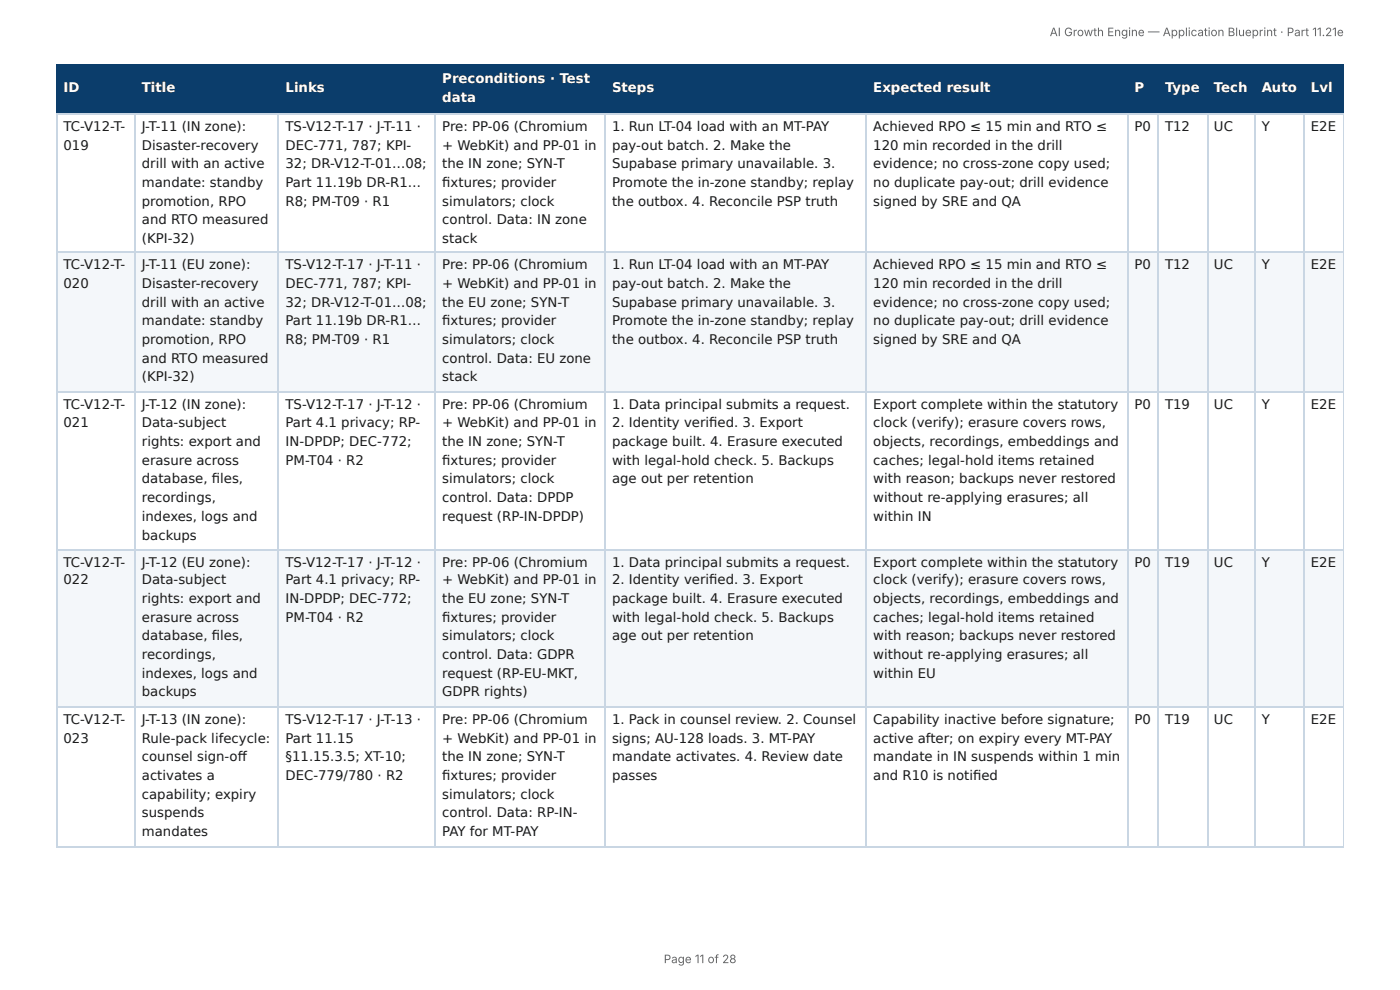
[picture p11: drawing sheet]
<svg xmlns="http://www.w3.org/2000/svg" width="297mm" height="210mm" viewBox="0 0 297 210" stroke-linecap="round" stroke-linejoin="round" font-family="sans-serif">
<defs><g id="words">
<g font-size="2.8" fill="#fff">
<text x="93.9" y="17.7">Preconditions · Test</text>
<text x="13.5" y="19.6">ID</text>
<text x="30.1" y="19.6">Title</text>
<text x="60.6" y="19.6">Links</text>
<text x="93.9" y="21.7">data</text>
<text x="130" y="19.6">Steps</text>
<text x="185.5" y="19.6">Expected result</text>
<text x="241" y="19.6">P</text>
<text x="247.5" y="19.6">Type</text>
<text x="257.8" y="19.6">Tech</text>
<text x="268" y="19.6">Auto</text>
<text x="278.4" y="19.6">Lvl</text>
</g>
<g font-size="2.8" fill="#1a1a1a">
<text x="13.5" y="27.8">TC-V12-T-</text>
<text x="30.1" y="27.8">J-T-11 (IN zone):</text>
<text x="60.6" y="27.8">TS-V12-T-17 · J-T-11 ·</text>
<text x="93.9" y="27.8">Pre: PP-06 (Chromium</text>
<text x="130" y="27.8">1. Run LT-04 load with an MT-PAY</text>
<text x="185.5" y="27.8">Achieved RPO ≤ 15 min and RTO ≤</text>
<text x="241" y="27.8">P0</text>
<text x="247.5" y="27.8">T12</text>
<text x="257.8" y="27.8">UC</text>
<text x="268" y="27.8">Y</text>
<text x="278.4" y="27.8">E2E</text>
<text x="13.5" y="31.8">019</text>
<text x="30.1" y="31.8">Disaster-recovery</text>
<text x="30.1" y="35.7">drill with an active</text>
<text x="60.6" y="31.8">DEC-771, 787; KPI-</text>
<text x="60.6" y="35.7">32; DR-V12-T-01…08;</text>
<text x="93.9" y="31.8">+ WebKit) and PP-01 in</text>
<text x="93.9" y="35.7">the IN zone; SYN-T</text>
<text x="130" y="31.8">pay-out batch. 2. Make the</text>
<text x="130" y="35.7">Supabase primary unavailable. 3.</text>
<text x="185.5" y="31.8">120 min recorded in the drill</text>
<text x="185.5" y="35.7">evidence; no cross-zone copy used;</text>
<text x="30.1" y="39.7">mandate: standby</text>
<text x="60.6" y="39.7">Part 11.19b DR-R1…</text>
<text x="93.9" y="39.7">fi xtures; provider</text>
<text x="130" y="39.7">Promote the in-zone standby; replay</text>
<text x="185.5" y="39.7">no duplicate pay-out; drill evidence</text>
<text x="30.1" y="43.7">promotion, RPO</text>
<text x="30.1" y="47.6">and RTO measured</text>
<text x="60.6" y="43.7">R8; PM-T09 · R1</text>
<text x="93.9" y="43.7">simulators; clock</text>
<text x="93.9" y="47.6">control. Data: IN zone</text>
<text x="130" y="43.7">the outbox. 4. Reconcile PSP truth</text>
<text x="185.5" y="43.7">signed by SRE and QA</text>
<text x="30.1" y="51.6">(KPI-32)</text>
<text x="93.9" y="51.6">stack</text>
<text x="13.5" y="57.2">TC-V12-T-</text>
<text x="30.1" y="57.2">J-T-11 (EU zone):</text>
<text x="60.6" y="57.2">TS-V12-T-17 · J-T-11 ·</text>
<text x="93.9" y="57.2">Pre: PP-06 (Chromium</text>
<text x="130" y="57.2">1. Run LT-04 load with an MT-PAY</text>
<text x="185.5" y="57.2">Achieved RPO ≤ 15 min and RTO ≤</text>
<text x="241" y="57.2">P0</text>
<text x="247.5" y="57.2">T12</text>
<text x="257.8" y="57.2">UC</text>
<text x="268" y="57.2">Y</text>
<text x="278.4" y="57.2">E2E</text>
<text x="13.5" y="61.1">020</text>
<text x="30.1" y="61.1">Disaster-recovery</text>
<text x="30.1" y="65.1">drill with an active</text>
<text x="60.6" y="61.1">DEC-771, 787; KPI-</text>
<text x="60.6" y="65.1">32; DR-V12-T-01…08;</text>
<text x="93.9" y="61.1">+ WebKit) and PP-01 in</text>
<text x="93.9" y="65.1">the EU zone; SYN-T</text>
<text x="130" y="61.1">pay-out batch. 2. Make the</text>
<text x="130" y="65.1">Supabase primary unavailable. 3.</text>
<text x="185.5" y="61.1">120 min recorded in the drill</text>
<text x="185.5" y="65.1">evidence; no cross-zone copy used;</text>
<text x="30.1" y="69.1">mandate: standby</text>
<text x="60.6" y="69.1">Part 11.19b DR-R1…</text>
<text x="93.9" y="69.1">fi xtures; provider</text>
<text x="130" y="69.1">Promote the in-zone standby; replay</text>
<text x="185.5" y="69.1">no duplicate pay-out; drill evidence</text>
<text x="30.1" y="73">promotion, RPO</text>
<text x="30.1" y="77">and RTO measured</text>
<text x="60.6" y="73">R8; PM-T09 · R1</text>
<text x="93.9" y="73">simulators; clock</text>
<text x="93.9" y="77">control. Data: EU zone</text>
<text x="130" y="73">the outbox. 4. Reconcile PSP truth</text>
<text x="185.5" y="73">signed by SRE and QA</text>
<text x="30.1" y="81">(KPI-32)</text>
<text x="93.9" y="81">stack</text>
<text x="13.5" y="86.8">TC-V12-T-</text>
<text x="30.1" y="86.8">J-T-12 (IN zone):</text>
<text x="60.6" y="86.8">TS-V12-T-17 · J-T-12 ·</text>
<text x="93.9" y="86.8">Pre: PP-06 (Chromium</text>
<text x="130" y="86.8">1. Data principal submits a request.</text>
<text x="185.5" y="86.8">Export complete within the statutory</text>
<text x="241" y="86.8">P0</text>
<text x="247.5" y="86.8">T19</text>
<text x="257.8" y="86.8">UC</text>
<text x="268" y="86.8">Y</text>
<text x="278.4" y="86.8">E2E</text>
<text x="13.5" y="90.8">021</text>
<text x="30.1" y="90.8">Data-subject</text>
<text x="30.1" y="94.7">rights: export and</text>
<text x="60.6" y="90.8">Part 4.1 privacy; RP-</text>
<text x="60.6" y="94.7">IN-DPDP; DEC-772;</text>
<text x="93.9" y="90.8">+ WebKit) and PP-01 in</text>
<text x="93.9" y="94.7">the IN zone; SYN-T</text>
<text x="130" y="90.8">2. Identity verifi ed. 3. Export</text>
<text x="130" y="94.7">package built. 4. Erasure executed</text>
<text x="185.5" y="90.8">clock (verify); erasure covers rows,</text>
<text x="185.5" y="94.7">objects, recordings, embeddings and</text>
<text x="30.1" y="98.7">erasure across</text>
<text x="60.6" y="98.7">PM-T04 · R2</text>
<text x="93.9" y="98.7">fi xtures; provider</text>
<text x="130" y="98.7">with legal-hold check. 5. Backups</text>
<text x="185.5" y="98.7">caches; legal-hold items retained</text>
<text x="30.1" y="102.7">database, fi les,</text>
<text x="30.1" y="106.6">recordings,</text>
<text x="93.9" y="102.7">simulators; clock</text>
<text x="93.9" y="106.6">control. Data: DPDP</text>
<text x="130" y="102.7">age out per retention</text>
<text x="185.5" y="102.7">with reason; backups never restored</text>
<text x="185.5" y="106.6">without re-applying erasures; all</text>
<text x="30.1" y="110.6">indexes, logs and</text>
<text x="93.9" y="110.6">request (RP-IN-DPDP)</text>
<text x="185.5" y="110.6">within IN</text>
<text x="30.1" y="114.6">backups</text>
<text x="13.5" y="120.4">TC-V12-T-</text>
<text x="13.5" y="124.1">022</text>
<text x="30.1" y="120.4">J-T-12 (EU zone):</text>
<text x="30.1" y="124.1">Data-subject</text>
<text x="60.6" y="120.4">TS-V12-T-17 · J-T-12 ·</text>
<text x="60.6" y="124.1">Part 4.1 privacy; RP-</text>
<text x="93.9" y="120.4">Pre: PP-06 (Chromium</text>
<text x="93.9" y="124.1">+ WebKit) and PP-01 in</text>
<text x="130" y="120.4">1. Data principal submits a request.</text>
<text x="130" y="124.1">2. Identity verifi ed. 3. Export</text>
<text x="185.5" y="120.4">Export complete within the statutory</text>
<text x="185.5" y="124.1">clock (verify); erasure covers rows,</text>
<text x="241" y="120.4">P0</text>
<text x="247.5" y="120.4">T19</text>
<text x="257.8" y="120.4">UC</text>
<text x="268" y="120.4">Y</text>
<text x="278.4" y="120.4">E2E</text>
<text x="30.1" y="128.1">rights: export and</text>
<text x="60.6" y="128.1">IN-DPDP; DEC-772;</text>
<text x="93.9" y="128.1">the EU zone; SYN-T</text>
<text x="130" y="128.1">package built. 4. Erasure executed</text>
<text x="185.5" y="128.1">objects, recordings, embeddings and</text>
<text x="30.1" y="132">erasure across</text>
<text x="30.1" y="136">database, fi les,</text>
<text x="60.6" y="132">PM-T04 · R2</text>
<text x="93.9" y="132">fi xtures; provider</text>
<text x="93.9" y="136">simulators; clock</text>
<text x="130" y="132">with legal-hold check. 5. Backups</text>
<text x="130" y="136">age out per retention</text>
<text x="185.5" y="132">caches; legal-hold items retained</text>
<text x="185.5" y="136">with reason; backups never restored</text>
<text x="30.1" y="140">recordings,</text>
<text x="30.1" y="143.9">indexes, logs and</text>
<text x="93.9" y="140">control. Data: GDPR</text>
<text x="93.9" y="143.9">request (RP-EU-MKT,</text>
<text x="185.5" y="140">without re-applying erasures; all</text>
<text x="185.5" y="143.9">within EU</text>
<text x="30.1" y="147.9">backups</text>
<text x="93.9" y="147.9">GDPR rights)</text>
<text x="13.5" y="153.7">TC-V12-T-</text>
<text x="30.1" y="153.7">J-T-13 (IN zone):</text>
<text x="60.6" y="153.7">TS-V12-T-17 · J-T-13 ·</text>
<text x="93.9" y="153.7">Pre: PP-06 (Chromium</text>
<text x="130" y="153.7">1. Pack in counsel review. 2. Counsel</text>
<text x="185.5" y="153.7">Capability inactive before signature;</text>
<text x="241" y="153.7">P0</text>
<text x="247.5" y="153.7">T19</text>
<text x="257.8" y="153.7">UC</text>
<text x="268" y="153.7">Y</text>
<text x="278.4" y="153.7">E2E</text>
<text x="13.5" y="157.7">023</text>
<text x="30.1" y="157.7">Rule-pack lifecycle:</text>
<text x="30.1" y="161.7">counsel sign-off</text>
<text x="60.6" y="157.7">Part 11.15</text>
<text x="60.6" y="161.7">§11.15.3.5; XT-10;</text>
<text x="93.9" y="157.7">+ WebKit) and PP-01 in</text>
<text x="93.9" y="161.7">the IN zone; SYN-T</text>
<text x="130" y="157.7">signs; AU-128 loads. 3. MT-PAY</text>
<text x="130" y="161.7">mandate activates. 4. Review date</text>
<text x="185.5" y="157.7">active after; on expiry every MT-PAY</text>
<text x="185.5" y="161.7">mandate in IN suspends within 1 min</text>
<text x="30.1" y="165.6">activates a</text>
<text x="60.6" y="165.6">DEC-779/780 · R2</text>
<text x="93.9" y="165.6">fi xtures; provider</text>
<text x="130" y="165.6">passes</text>
<text x="185.5" y="165.6">and R10 is notifi ed</text>
<text x="30.1" y="169.6">capability; expiry</text>
<text x="30.1" y="173.6">suspends</text>
<text x="93.9" y="169.6">simulators; clock</text>
<text x="93.9" y="173.6">control. Data: RP-IN-</text>
<text x="30.1" y="177.5">mandates</text>
<text x="93.9" y="177.5">PAY for MT-PAY</text>
</g>
<g font-size="2.5" fill="#666">
<text x="223" y="7.7">AI Growth Engine — Application Blueprint · Part 11.21e</text>
<text x="141" y="204.5">Page 11 of 28</text>
</g>
</g></defs>
<g fill="#0b3d6b">
<path d="M12.2 14h16.4v10.1h-16.4z"/>
<path d="M28.6 14h30.7v10.1h-30.7z"/>
<path d="M59.3 14h33.3v10.1h-33.3z"/>
<path d="M92.6 14h36v10.1h-36z"/>
<path d="M128.6 14h55.5v10.1h-55.5z"/>
<path d="M184.1 14h55.3v10.1h-55.3z"/>
<path d="M239.4 14h6.7v10.1h-6.7z"/>
<path d="M246.1 14h10.3v10.1h-10.3z"/>
<path d="M256.4 14h10v10.1h-10z"/>
<path d="M266.4 14h10.6v10.1h-10.6z"/>
<path d="M277 14h8.4v10.1h-8.4z"/>
</g>
<g fill="#f4f7fa">
<path d="M12.2 53.7h16.4v29.6h-16.4z"/>
<path d="M28.6 53.7h30.7v29.6h-30.7z"/>
<path d="M59.3 53.7h33.3v29.6h-33.3z"/>
<path d="M92.6 53.7h36v29.6h-36z"/>
<path d="M128.6 53.7h55.5v29.6h-55.5z"/>
<path d="M184.1 53.7h55.3v29.6h-55.3z"/>
<path d="M239.4 53.7h6.7v29.6h-6.7z"/>
<path d="M246.1 53.7h10.3v29.6h-10.3z"/>
<path d="M256.4 53.7h10v29.6h-10z"/>
<path d="M266.4 53.7h10.6v29.6h-10.6z"/>
<path d="M277 53.7h8.4v29.6h-8.4z"/>
<path d="M12.2 116.7h16.4v33.6h-16.4z"/>
<path d="M28.6 116.7h30.7v33.6h-30.7z"/>
<path d="M59.3 116.7h33.3v33.6h-33.3z"/>
<path d="M92.6 116.7h36v33.6h-36z"/>
<path d="M128.6 116.7h55.5v33.6h-55.5z"/>
<path d="M184.1 116.7h55.3v33.6h-55.3z"/>
<path d="M239.4 116.7h6.7v33.6h-6.7z"/>
<path d="M246.1 116.7h10.3v33.6h-10.3z"/>
<path d="M256.4 116.7h10v33.6h-10z"/>
<path d="M266.4 116.7h10.6v33.6h-10.6z"/>
<path d="M277 116.7h8.4v33.6h-8.4z"/>
</g>
<g fill="none" stroke="#0b3d6b" stroke-width=".26">
<path d="M11.9 13.9h273.5M12 13.8v10.5M28.7 13.8v10.5M59.1 13.8v10.5M92.5 13.8v10.5M128.5 13.8v10.5M184 13.8v10.5M239.6 13.8v10.5M245.9 13.8v10.5M256.5 13.8v10.5M266.6 13.8v10.5M276.9 13.8v10.5"/>
<path d="M11.9 24.2h273.5"/>
</g>
<path d="M285.3 13.8v10.5" fill="none" stroke="#0b3d6b" stroke-width=".21"/>
<g fill="none" stroke="#c9d6e3" stroke-width=".26">
<path d="M11.9 24.2h273.5M12 24.3v155.4M28.7 24.3v155.4M59.1 24.3v155.4M92.5 24.3v155.4M128.5 24.3v155.4M184 24.3v155.4M239.6 24.3v155.4M245.9 24.3v155.4M256.5 24.3v155.4M266.6 24.3v155.4M276.9 24.3v155.4"/>
<path d="M11.9 53.6h273.5M11.9 83.2h273.5M11.9 116.8h273.5M11.9 150.2h273.5M11.9 179.8h273.5"/>
</g>
<path d="M285.3 24.3v155.4" fill="none" stroke="#c9d6e3" stroke-width=".21"/>
<use href="#words"/>
</svg>
